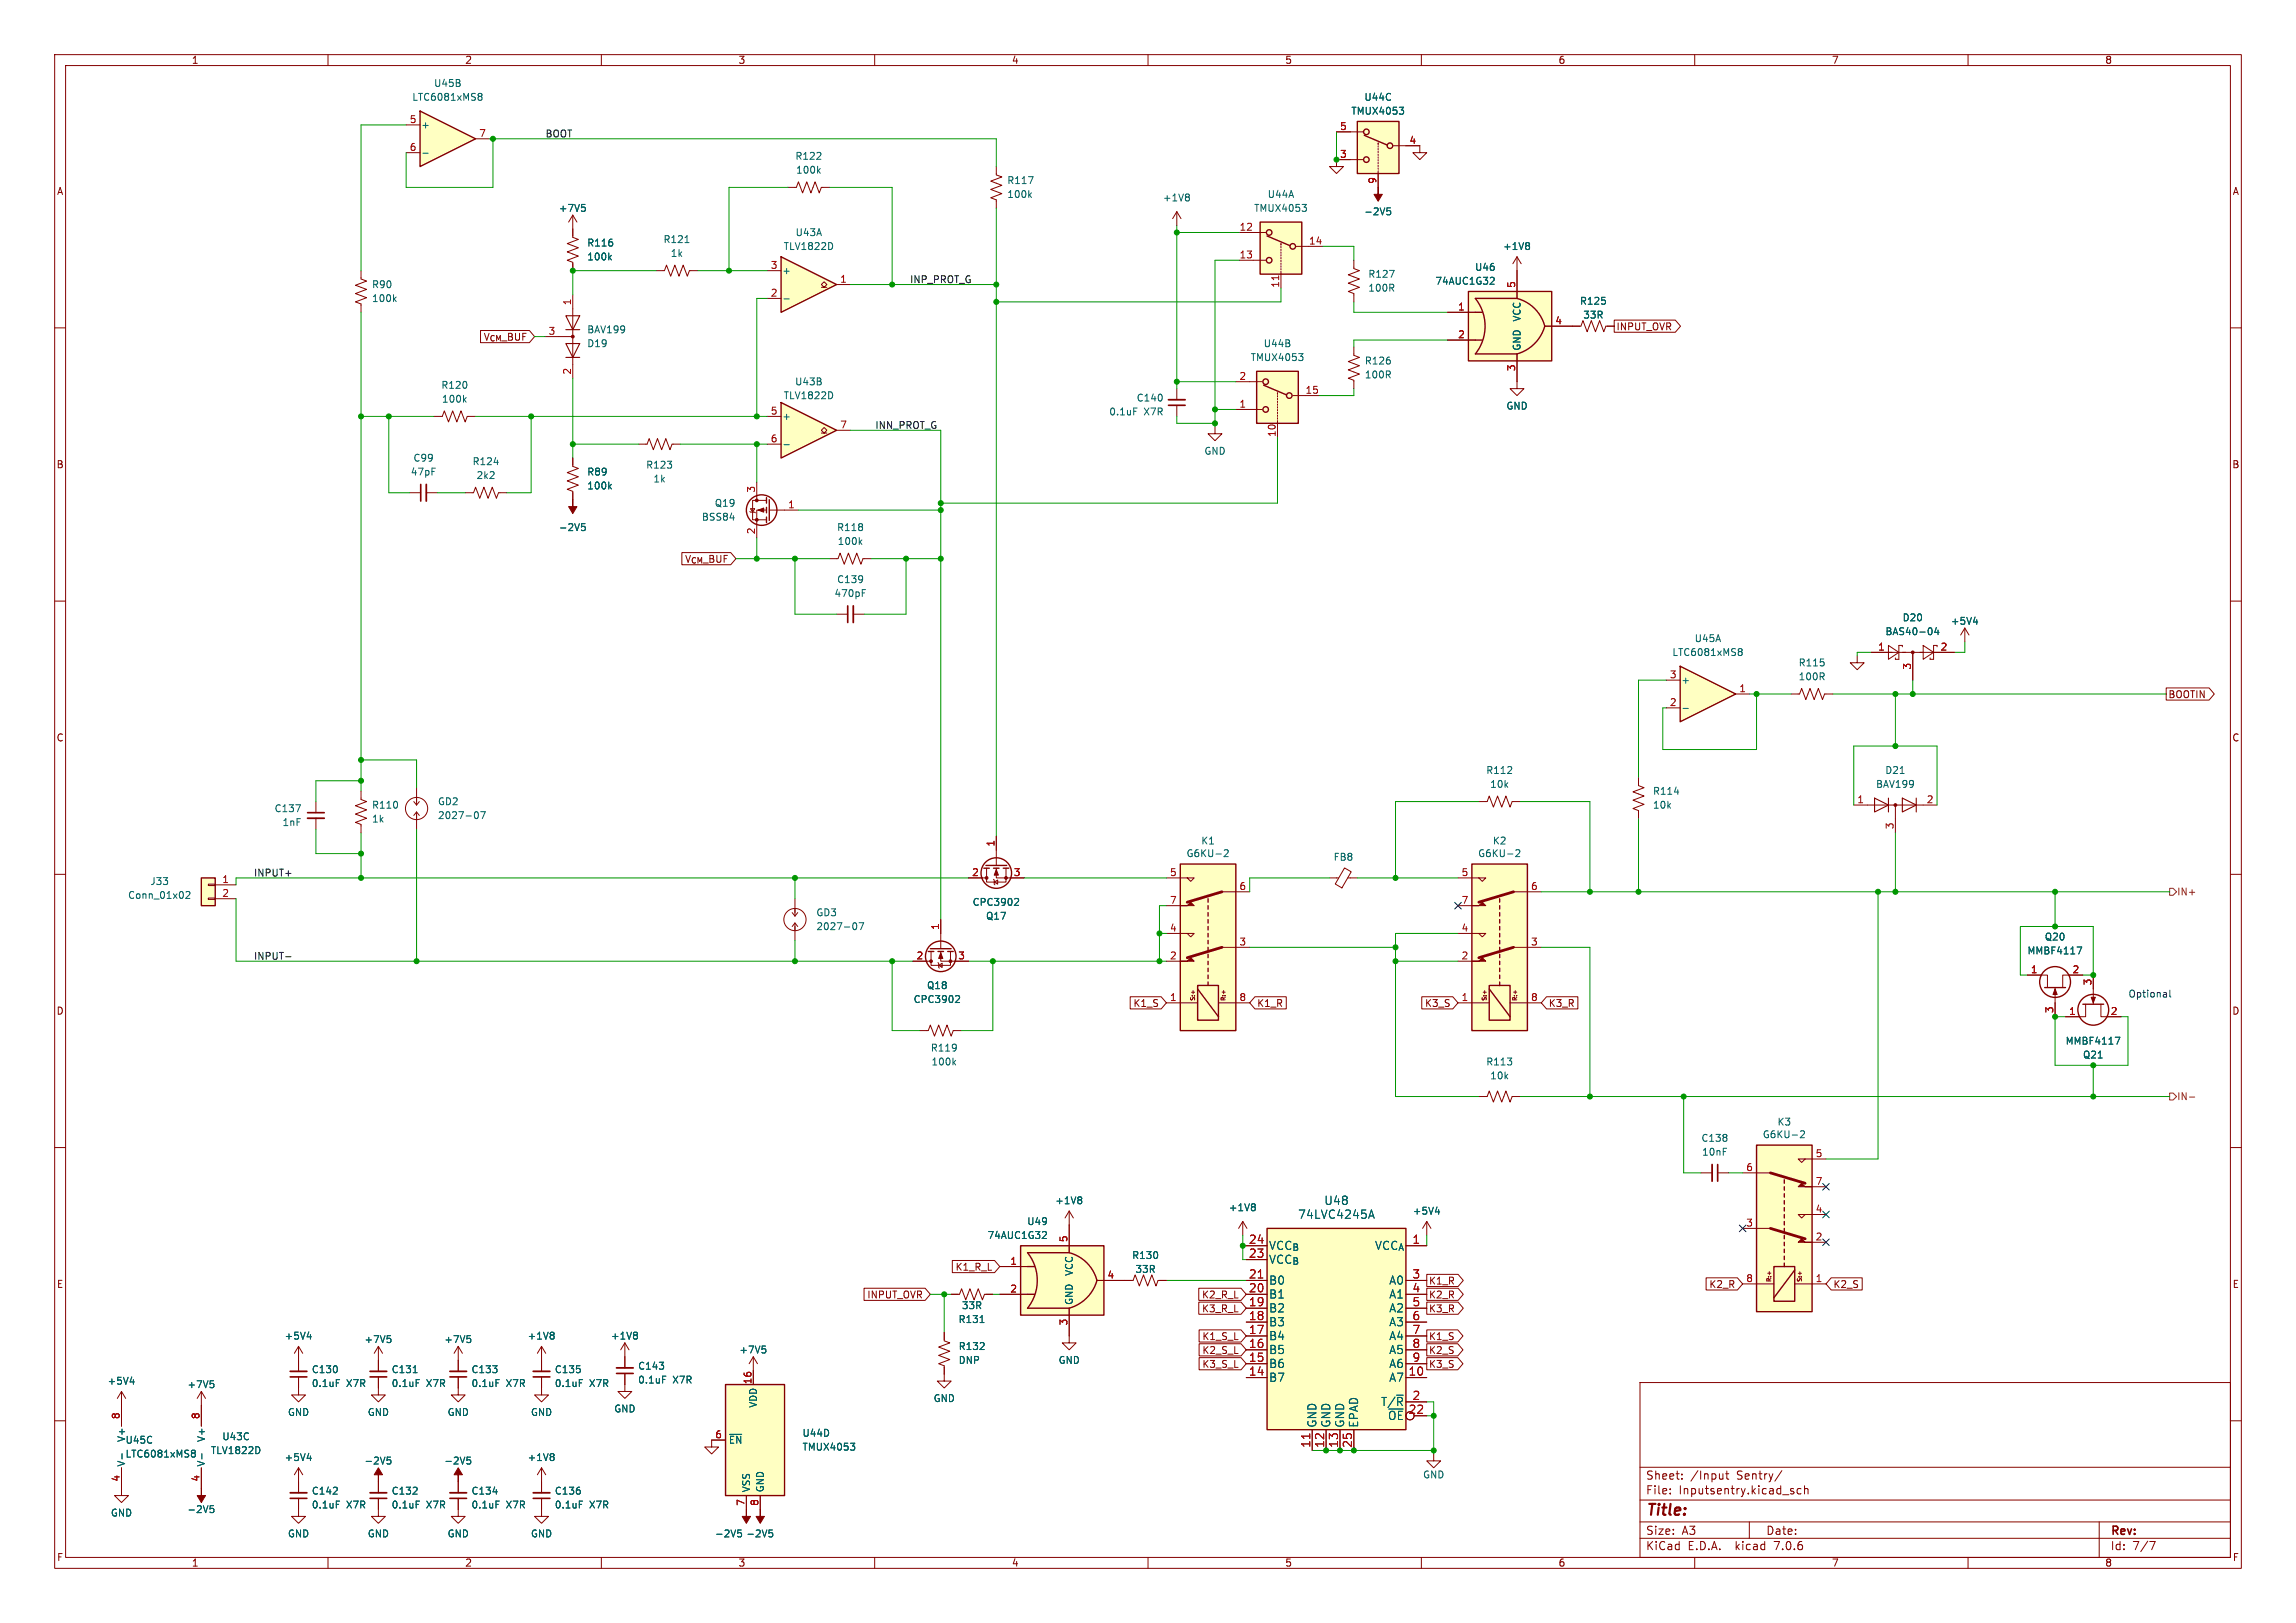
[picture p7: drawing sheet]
<svg xmlns="http://www.w3.org/2000/svg" width="420mm" height="297mm" viewBox="0 0 420 297" stroke-linecap="round" stroke-linejoin="round" font-family="sans-serif">
<defs><g id="words">
<text font-size="2.8" fill="#840000" x="301" y="277.9">Title:</text>
<g font-size="2.1" fill="#006464">
<text x="242.1" y="220.7">U48</text>
<text x="237.4" y="223.2">74LVC4245A</text>
<text x="232" y="231.5">VCC_{B}</text>
<text x="232" y="228.9">VCC_{B}</text>
<text x="251.4" y="228.9">VCC_{A}</text>
<text x="232" y="237.8">B1</text>
<text x="232" y="235.3">B0</text>
<text x="254.1" y="235.3">A0</text>
<text x="254.1" y="237.8">A1</text>
<text x="232" y="245.5">B4</text>
<text x="232" y="242.9">B3</text>
<text x="232" y="240.4">B2</text>
<text x="254.1" y="240.4">A2</text>
<text x="254.1" y="242.9">A3</text>
<text x="254.1" y="245.5">A4</text>
<text x="232" y="250.5">B6</text>
<text x="232" y="248">B5</text>
<text x="254.1" y="248">A5</text>
<text x="254.1" y="250.5">A6</text>
<text x="232" y="253.1">B7</text>
<text x="252.6" y="257.5">T/~{R}</text>
<text x="254.1" y="253.1">A7</text>
<text x="241" y="261.4" transform="rotate(-90 241 261.4)">GND</text>
<text x="243.5" y="261.4" transform="rotate(-90 243.5 261.4)">GND</text>
<text x="246.1" y="261.4" transform="rotate(-90 246.1 261.4)">GND</text>
<text x="248.6" y="261.4" transform="rotate(-90 248.6 261.4)">EPAD</text>
<text x="253.8" y="260.1">~{OE}</text>
</g>
<g font-size="2.1" fill="#a90000">
<text x="228.4" y="227.7">24</text>
<text x="258.3" y="227.7">1</text>
<text x="228.4" y="230.3">23</text>
<text x="228.4" y="239.1">19</text>
<text x="228.4" y="236.6">20</text>
<text x="228.4" y="234.1">21</text>
<text x="258.3" y="234.1">3</text>
<text x="258.3" y="236.6">4</text>
<text x="258.3" y="239.1">5</text>
<text x="228.4" y="244.2">17</text>
<text x="228.4" y="241.7">18</text>
<text x="258.3" y="241.7">6</text>
<text x="258.3" y="244.2">7</text>
<text x="228.4" y="251.8">14</text>
<text x="228.4" y="249.3">15</text>
<text x="228.4" y="246.8">16</text>
<text x="257.6" y="251.8">10</text>
<text x="258.3" y="246.8">8</text>
<text x="258.3" y="249.3">9</text>
<text x="258.3" y="256.3">2</text>
<text x="257.6" y="258.8">22</text>
<text x="239.8" y="265" transform="rotate(-90 239.8 265)">11</text>
<text x="242.3" y="265" transform="rotate(-90 242.3 265)">12</text>
<text x="244.9" y="265" transform="rotate(-90 244.9 265)">13</text>
<text x="247.4" y="265" transform="rotate(-90 247.4 265)">25</text>
</g>
<g font-size="2.1" fill="#840000">
<text x="301" y="273.7">File:</text>
<text x="301" y="271">Sheet:</text>
<text x="307.1" y="273.7">Inputsentry.kicad_sch</text>
<text x="309.2" y="271">/Input</text>
<text x="317.7" y="271">Sentry/</text>
<text x="301" y="281.1">Size:</text>
<text x="307.6" y="281.1">A3</text>
<text x="323" y="281.1">Date:</text>
<text x="386" y="281.3">Rev:</text>
<text x="301" y="283.9">KiCad</text>
<text x="308.7" y="283.9">E.D.A.</text>
<text x="317.6" y="283.9">kicad</text>
<text x="324.8" y="283.9">7.0.6</text>
<text x="386" y="283.9">Id:</text>
<text x="390.1" y="283.9">7/7</text>
</g>
<g font-size="1.8" fill="#840000">
<text x="35" y="11.9">1</text>
<text x="85" y="11.9">2</text>
<text x="135" y="11.9">3</text>
<text x="185" y="11.9">4</text>
<text x="235" y="11.9">5</text>
<text x="285" y="11.9">6</text>
<text x="335" y="11.9">7</text>
<text x="385" y="11.9">8</text>
<text x="10.3" y="35.9">A</text>
<text x="408.3" y="35.9">A</text>
<text x="88.4" y="62.5">V_{CM}_BUF</text>
<text x="295.6" y="60.6">INPUT_OVR</text>
<text x="10.3" y="85.9">B</text>
<text x="408.2" y="85.9">B</text>
<text x="125.2" y="103.2">V_{CM}_BUF</text>
<text x="396.6" y="128">BOOTIN</text>
<text x="10.3" y="135.9">C</text>
<text x="408.2" y="135.9">C</text>
<text x="10.3" y="185.9">D</text>
<text x="207.2" y="184.5">K1_S</text>
<text x="229.9" y="184.5">K1_R</text>
<text x="260.6" y="184.5">K3_S</text>
<text x="283.2" y="184.5">K3_R</text>
<text x="408.2" y="185.9">D</text>
<text x="174.7" y="232.7">K1_R_L</text>
<text x="10.3" y="235.9">E</text>
<text x="158.5" y="237.8">INPUT_OVR</text>
<text x="219.8" y="237.8">K2_R_L</text>
<text x="261.3" y="235.3">K1_R</text>
<text x="261.3" y="237.8">K2_R</text>
<text x="312.6" y="235.9">K2_R</text>
<text x="335.3" y="235.9">K2_S</text>
<text x="408.3" y="235.9">E</text>
<text x="219.8" y="240.3">K3_R_L</text>
<text x="219.8" y="245.4">K1_S_L</text>
<text x="261.3" y="240.3">K3_R</text>
<text x="261.3" y="245.4">K1_S</text>
<text x="219.8" y="250.5">K3_S_L</text>
<text x="219.8" y="248">K2_S_L</text>
<text x="261.3" y="250.5">K3_S</text>
<text x="261.3" y="248">K2_S</text>
<text x="10.3" y="285.9">F</text>
<text x="35" y="286.9">1</text>
<text x="85" y="286.9">2</text>
<text x="135" y="286.9">3</text>
<text x="185" y="286.9">4</text>
<text x="235" y="286.9">5</text>
<text x="285" y="286.9">6</text>
<text x="335" y="286.9">7</text>
<text x="385" y="286.9">8</text>
<text x="408.3" y="285.9">F</text>
</g>
<g font-size="1.8" fill="#006464">
<text x="79.3" y="16.1">U45B</text>
<text x="75.3" y="18.6">LTC6081xMS8</text>
<text x="77" y="23.7">+</text>
<text x="247.1" y="21.2">TMUX4053</text>
<text x="249.5" y="18.6">U44C</text>
<text x="145.4" y="29.4">R122</text>
<text x="145.5" y="32">100k</text>
<text x="184.2" y="33.9">R117</text>
<text x="102.1" y="39">+7V5</text>
<text x="184.2" y="36.4">100k</text>
<text x="212.6" y="37.1">+1V8</text>
<text x="229.3" y="39">TMUX4053</text>
<text x="231.8" y="36.4">U44A</text>
<text x="249.5" y="39.6">-2V5</text>
<text x="107.3" y="45.3">R116</text>
<text x="107.3" y="47.9">100k</text>
<text x="121.3" y="44.7">R121</text>
<text x="122.6" y="47.2">1k</text>
<text x="143.3" y="45.9">TLV1822D</text>
<text x="145.4" y="43.4">U43A</text>
<text x="274.9" y="45.9">+1V8</text>
<text x="68" y="52.9">R90</text>
<text x="143" y="50.4">+</text>
<text x="250.2" y="51">R127</text>
<text x="250.2" y="53.6">100R</text>
<text x="262.5" y="52.3">74AUC1G32</text>
<text x="269.7" y="49.8">U46</text>
<text x="68" y="55.5">100k</text>
<text x="278.4" y="58.9" transform="rotate(-90 278.4 58.9)">VCC</text>
<text x="288.9" y="56">R125</text>
<text x="289.5" y="58.5">33R</text>
<text x="107.3" y="61.2">BAV199</text>
<text x="107.3" y="63.7">D19</text>
<text x="231.1" y="63.7">U44B</text>
<text x="278.4" y="64.3" transform="rotate(-90 278.4 64.3)">GND</text>
<text x="80.6" y="71.3">R120</text>
<text x="145.3" y="70.7">U43B</text>
<text x="228.7" y="66.3">TMUX4053</text>
<text x="249.6" y="66.9">R126</text>
<text x="249.6" y="69.4">100R</text>
<text x="80.8" y="73.9">100k</text>
<text x="143" y="77.1">+</text>
<text x="143.3" y="73.3">TLV1822D</text>
<text x="202.8" y="76.2">0.1uF</text>
<text x="207.8" y="73.7">C140</text>
<text x="209.2" y="76.2">X7R</text>
<text x="275.5" y="75.2">GND</text>
<text x="220.2" y="83.4">GND</text>
<text x="75" y="87.2">47pF</text>
<text x="75.5" y="84.7">C99</text>
<text x="86.3" y="85.3">R124</text>
<text x="87.1" y="87.9">2k2</text>
<text x="107.3" y="87.2">R89</text>
<text x="107.3" y="89.8">100k</text>
<text x="118.1" y="86">R123</text>
<text x="119.4" y="88.5">1k</text>
<text x="128.3" y="95.5">BSS84</text>
<text x="130.7" y="92.9">Q19</text>
<text x="102.1" y="97.4">-2V5</text>
<text x="153" y="97.4">R118</text>
<text x="153.1" y="99.9">100k</text>
<text x="153" y="106.9">C139</text>
<text x="152.5" y="109.4">470pF</text>
<text x="347.9" y="113.9">D20</text>
<text x="309.9" y="117.7">U45A</text>
<text x="344.8" y="116.4">BAS40-04</text>
<text x="356.8" y="114.5">+5V4</text>
<text x="305.8" y="120.2">LTC6081xMS8</text>
<text x="307.5" y="125.3">+</text>
<text x="328.9" y="122.1">R115</text>
<text x="328.9" y="124.7">100R</text>
<text x="271.8" y="141.8">R112</text>
<text x="344.8" y="141.8">D21</text>
<text x="50.1" y="148.8">C137</text>
<text x="68" y="148.2">R110</text>
<text x="80" y="147.5">GD2</text>
<text x="272.5" y="144.4">10k</text>
<text x="302.3" y="145.6">R114</text>
<text x="302.3" y="148.2">10k</text>
<text x="343.1" y="144.4">BAV199</text>
<text x="51.6" y="151.4">1nF</text>
<text x="68" y="150.7">1k</text>
<text x="80" y="150.1">2027-07</text>
<text x="219.6" y="154.7">K1</text>
<text x="273" y="154.7">K2</text>
<text x="216.9" y="157">G6KU-2</text>
<text x="243.9" y="157.7">FB8</text>
<text x="270.3" y="157">G6KU-2</text>
<text x="23.3" y="164.7">Conn_01x02</text>
<text x="27.4" y="162.2">J33</text>
<text x="149.2" y="167.9">GD3</text>
<text x="177.8" y="166">CPC3902</text>
<text x="149.2" y="170.4">2027-07</text>
<text x="180.3" y="168.5">Q17</text>
<text x="373.9" y="172.3">Q20</text>
<text x="370.8" y="174.9">MMBF4117</text>
<text x="167" y="183.7">CPC3902</text>
<text x="169.5" y="181.2">Q18</text>
<text x="377.8" y="191.4">MMBF4117</text>
<text x="170.2" y="192.6">R119</text>
<text x="170.3" y="195.2">100k</text>
<text x="271.8" y="195.2">R113</text>
<text x="272.5" y="197.7">10k</text>
<text x="380.9" y="193.9">Q21</text>
<text x="311.1" y="209.1">C138</text>
<text x="322.4" y="208.5">G6KU-2</text>
<text x="325" y="206.2">K3</text>
<text x="311.3" y="211.7">10nF</text>
<text x="192.9" y="220.6">+1V8</text>
<text x="224.7" y="221.8">+1V8</text>
<text x="180.6" y="226.9">74AUC1G32</text>
<text x="187.8" y="224.4">U49</text>
<text x="258.3" y="222.5">+5V4</text>
<text x="196.4" y="233.6" transform="rotate(-90 196.4 233.6)">VCC</text>
<text x="207" y="230.6">R130</text>
<text x="207.6" y="233.1">33R</text>
<text x="175.9" y="239.8">33R</text>
<text x="196.4" y="238.9" transform="rotate(-90 196.4 238.9)">GND</text>
<text x="52" y="245.3">+5V4</text>
<text x="66.6" y="246">+7V5</text>
<text x="81.2" y="246">+7V5</text>
<text x="96.4" y="245.3">+1V8</text>
<text x="111.7" y="245.3">+1V8</text>
<text x="175.2" y="242.3">R131</text>
<text x="56.9" y="251.5">C130</text>
<text x="71.5" y="251.5">C131</text>
<text x="86.2" y="251.5">C133</text>
<text x="101.4" y="251.5">C135</text>
<text x="116.6" y="250.8">C143</text>
<text x="135.2" y="247.9">+7V5</text>
<text x="175.3" y="247.2">R132</text>
<text x="175.3" y="249.8">DNP</text>
<text x="193.5" y="249.8">GND</text>
<text x="19.6" y="253.6">+5V4</text>
<text x="34.2" y="254.2">+7V5</text>
<text x="56.9" y="254">0.1uF</text>
<text x="63.4" y="254">X7R</text>
<text x="71.5" y="254">0.1uF</text>
<text x="78" y="254">X7R</text>
<text x="86.2" y="254">0.1uF</text>
<text x="92.6" y="254">X7R</text>
<text x="101.4" y="254">0.1uF</text>
<text x="107.8" y="254">X7R</text>
<text x="116.6" y="253.4">0.1uF</text>
<text x="123.1" y="253.4">X7R</text>
<text x="138.7" y="257.7" transform="rotate(-90 138.7 257.7)">VDD</text>
<text x="170.7" y="256.8">GND</text>
<text x="23.1" y="264" transform="rotate(-90 23.1 264)">V+</text>
<text x="37.7" y="264" transform="rotate(-90 37.7 264)">V+</text>
<text x="40.6" y="263.8">U43C</text>
<text x="52.6" y="259.3">GND</text>
<text x="67.2" y="259.3">GND</text>
<text x="81.8" y="259.3">GND</text>
<text x="97" y="259.3">GND</text>
<text x="112.3" y="258.7">GND</text>
<text x="146.7" y="263.1">U44D</text>
<text x="22.9" y="264.4">U45C</text>
<text x="22.9" y="266.9">LTC6081xMS8</text>
<text x="23.1" y="268.5" transform="rotate(-90 23.1 268.5)">V-</text>
<text x="37.7" y="268.5" transform="rotate(-90 37.7 268.5)">V-</text>
<text x="38.5" y="266.3">TLV1822D</text>
<text x="52" y="267.6">+5V4</text>
<text x="66.6" y="268.2">-2V5</text>
<text x="81.2" y="268.2">-2V5</text>
<text x="96.4" y="267.6">+1V8</text>
<text x="133.2" y="264.4">~{EN}</text>
<text x="146.7" y="265.7">TMUX4053</text>
<text x="56.9" y="273.7">C142</text>
<text x="71.5" y="273.7">C132</text>
<text x="86.2" y="273.7">C134</text>
<text x="101.4" y="273.7">C136</text>
<text x="137.4" y="273.2" transform="rotate(-90 137.4 273.2)">VSS</text>
<text x="139.9" y="273.2" transform="rotate(-90 139.9 273.2)">GND</text>
<text x="260.2" y="270.7">GND</text>
<text x="20.2" y="277.7">GND</text>
<text x="34.2" y="277.1">-2V5</text>
<text x="52.6" y="281.5">GND</text>
<text x="56.9" y="276.2">0.1uF</text>
<text x="63.4" y="276.2">X7R</text>
<text x="67.2" y="281.5">GND</text>
<text x="71.5" y="276.2">0.1uF</text>
<text x="78" y="276.2">X7R</text>
<text x="81.8" y="281.5">GND</text>
<text x="86.2" y="276.2">0.1uF</text>
<text x="92.6" y="276.2">X7R</text>
<text x="97" y="281.5">GND</text>
<text x="101.4" y="276.2">0.1uF</text>
<text x="107.8" y="276.2">X7R</text>
<text x="130.7" y="281.5">-2V5</text>
<text x="136.4" y="281.5">-2V5</text>
</g>
<g font-size="1.8" fill="#a90000">
<text x="74.9" y="22.6">5</text>
<text x="245" y="23.9">5</text>
<text x="74.9" y="27.7">6</text>
<text x="87.6" y="25.1">7</text>
<text x="245" y="29">3</text>
<text x="257.7" y="26.4">4</text>
<text x="251.8" y="33.7" transform="rotate(-90 251.8 33.7)">9</text>
<text x="226.7" y="42.3">12</text>
<text x="226.7" y="47.4">13</text>
<text x="239.4" y="44.8">14</text>
<text x="140.9" y="49.3">3</text>
<text x="153.6" y="51.8">1</text>
<text x="234.1" y="52.7" transform="rotate(-90 234.1 52.7)">11</text>
<text x="277.2" y="52.8" transform="rotate(-90 277.2 52.8)">5</text>
<text x="104.5" y="56" transform="rotate(-90 104.5 56)">1</text>
<text x="140.9" y="54.4">2</text>
<text x="266.6" y="56.9">1</text>
<text x="284.4" y="59.4">4</text>
<text x="100.3" y="61.3">3</text>
<text x="266.6" y="62">2</text>
<text x="104.5" y="68.7" transform="rotate(-90 104.5 68.7)">2</text>
<text x="226.6" y="69.6">2</text>
<text x="277.2" y="68" transform="rotate(-90 277.2 68)">3</text>
<text x="140.9" y="75.9">5</text>
<text x="226.6" y="74.7">1</text>
<text x="238.7" y="72.1">15</text>
<text x="140.9" y="81">6</text>
<text x="153.6" y="78.5">7</text>
<text x="233.4" y="80.1" transform="rotate(-90 233.4 80.1)">10</text>
<text x="138.2" y="90.2" transform="rotate(-90 138.2 90.2)">3</text>
<text x="144.1" y="93.1">1</text>
<text x="138.2" y="97.9" transform="rotate(-90 138.2 97.9)">2</text>
<text x="343.5" y="119.1">1</text>
<text x="354.9" y="119.1">2</text>
<text x="305.4" y="124.2">3</text>
<text x="349.6" y="122.6" transform="rotate(-90 349.6 122.6)">3</text>
<text x="305.4" y="129.3">2</text>
<text x="318.1" y="126.7">1</text>
<text x="339.7" y="147.1">1</text>
<text x="352.4" y="147.1">2</text>
<text x="182" y="155" transform="rotate(-90 182 155)">1</text>
<text x="346.5" y="151.8" transform="rotate(-90 346.5 151.8)">3</text>
<text x="40.6" y="161.7">1</text>
<text x="177.7" y="160.4">2</text>
<text x="185.3" y="160.4">3</text>
<text x="213.9" y="160.4">5</text>
<text x="267.3" y="160.4">5</text>
<text x="40.6" y="164.2">2</text>
<text x="213.9" y="165.5">7</text>
<text x="226.6" y="162.9">6</text>
<text x="267.3" y="165.5">7</text>
<text x="280" y="162.9">6</text>
<text x="171.8" y="170.3" transform="rotate(-90 171.8 170.3)">1</text>
<text x="213.9" y="170.6">4</text>
<text x="226.6" y="173.1">3</text>
<text x="267.3" y="170.6">4</text>
<text x="280" y="173.1">3</text>
<text x="167.6" y="175.6">2</text>
<text x="175.2" y="175.6">3</text>
<text x="213.9" y="175.6">2</text>
<text x="267.3" y="175.6">2</text>
<text x="371.4" y="178.2">1</text>
<text x="379" y="178.2">2</text>
<text x="213.9" y="183.3">1</text>
<text x="226.6" y="183.3">8</text>
<text x="267.3" y="183.3">1</text>
<text x="280" y="183.3">8</text>
<text x="375.7" y="185.5" transform="rotate(-90 375.7 185.5)">3</text>
<text x="378.4" y="185.8">1</text>
<text x="382.7" y="180.4" transform="rotate(-90 382.7 180.4)">3</text>
<text x="386" y="185.8">2</text>
<text x="319.3" y="214.4">6</text>
<text x="332" y="211.8">5</text>
<text x="332" y="222">4</text>
<text x="332" y="216.9">7</text>
<text x="195.3" y="227.4" transform="rotate(-90 195.3 227.4)">5</text>
<text x="319.3" y="224.5">3</text>
<text x="332" y="227.1">2</text>
<text x="184.7" y="231.5">1</text>
<text x="184.7" y="236.6">2</text>
<text x="202.5" y="234.1">4</text>
<text x="319.3" y="234.7">8</text>
<text x="332" y="234.7">1</text>
<text x="195.3" y="242.6" transform="rotate(-90 195.3 242.6)">3</text>
<text x="137.5" y="253.4" transform="rotate(-90 137.5 253.4)">16</text>
<text x="22" y="259.8" transform="rotate(-90 22 259.8)">8</text>
<text x="36.6" y="259.8" transform="rotate(-90 36.6 259.8)">8</text>
<text x="130.7" y="263.3">6</text>
<text x="22" y="271.2" transform="rotate(-90 22 271.2)">4</text>
<text x="36.6" y="271.2" transform="rotate(-90 36.6 271.2)">4</text>
<text x="136.3" y="275.7" transform="rotate(-90 136.3 275.7)">7</text>
<text x="138.8" y="275.7" transform="rotate(-90 138.8 275.7)">8</text>
</g>
<g font-size="1.8" fill="#0f0f0f">
<text x="99.7" y="25.2">BOOT</text>
<text x="166.4" y="51.9">INP_PROT_G</text>
<text x="160" y="78.6">INN_PROT_G</text>
<text x="46.4" y="160.5">INPUT+</text>
<text x="46.4" y="175.7">INPUT-</text>
</g>
<g font-size="1.8" fill="#725600">
<text x="398.2" y="164.1">IN+</text>
<text x="398.2" y="201.5">IN-</text>
</g>
<text font-size="1.8" fill="#0000c2" x="389.3" y="182.6">Optional</text>
<g font-size="1.1" fill="#840000">
<text x="218.8" y="183.3" transform="rotate(-90 218.8 183.3)">S:+</text>
<text x="224.4" y="183.3" transform="rotate(-90 224.4 183.3)">R:+</text>
<text x="272.1" y="183.3" transform="rotate(-90 272.1 183.3)">S:+</text>
<text x="277.7" y="183.3" transform="rotate(-90 277.7 183.3)">R:+</text>
<text x="324.2" y="234.7" transform="rotate(-90 324.2 234.7)">R:+</text>
<text x="329.8" y="234.7" transform="rotate(-90 329.8 234.7)">S:+</text>
</g>
</g></defs>
<g fill="none" stroke="#840000" stroke-width=".18">
<path d="M10 10h400v277h-400zM12 12h396v273h-396zM60 10v2M110 10v2M160 10v2M210 10v2M260 10v2M310 10v2M360 10v2M10 60h2M408 60h2M10 110h2"/>
<path d="M408 110h2M10 160h2M408 160h2M10 210h2M408 210h2M10 260h2M300 253h108v32h-108zM408 260h2M99.1 268.6l.7 1.3M99.1 268.6v2.5M99.1 268.6l-.8 1.3M300 278.5h108"/>
<path d="M300 274.5h108M300 268.5h108M305.5 273.2v.2M305.5 272.5v.1M307.7 270.5v.2M307.7 269.8v.1M315.2 269.7v1M315.2 270.5l-.1 .1M315.7 269.7h.5M315.9 269.2v1.3l.3 .2M320 278.5v3M325.9 269.1l-1.2 1.9"/>
<path d="M327.7 272.9l.4 .1 .1 .2-.3 .2h-.2M327.7 272.4l.4 .1M329.4 272.5l-.4-.1-.3 .3v.4l.2 .2h.5M330.1 272.5l.2-.1 .4 .1v.9M330.1 271.9v1.5M384 278.5v6.5M60 285v2M110 285v2M160 285v2M210 285v2M260 285v2M300 281.5h108"/>
<path d="M310 285v2M360 285v2M393.2 282.1h1l-.6 1.5"/>
</g>
<path d="M101.1 266l.3 .3-.3 .3 .3 .2v.2l-.3 .3" fill="none" stroke="#006464" stroke-width=".18"/>
<path d="M76.8 20.3l10.2 5.1-10.2 5.1z" fill="#ffffc2"/>
<path d="M76.8 20.3l10.2 5.1-10.2 5.1z" fill="none" stroke="#840000" stroke-width=".25"/>
<g fill="none" stroke="#840000" stroke-width=".18">
<path d="M74.3 22.9h2.5M74.3 27.9h2.5M87 25.4h2.5M104.8 39.4v4l1 .4-2 .8 2 .7-2 .8 2 .8-2 .7 1 .4v1.5M104.8 39.4l-.8 1.2M104.8 39.4l.7 1.2M342.3 119.4h15.2M345.4 118.1l1.9 1.3-1.9 1.3zM348 118.4v-.3h-.7v2.6h-.6v-.3M349.9 119.4v5.1M351.8 118.1l1.9 1.3-1.9 1.3zM354.3 118.1h-.6v2.6h-.6v-.3"/>
<path d="M359.4 114.9l-.8 1.3M359.4 114.9v2.6M359.4 114.9l.8 1.3M144.9 167l.5 .6M145.4 166.4v1.2M145.4 168.9v1.3M145.4 168.9l-.5 .6M145.4 168.9l.5 .6M145.9 167l-.5 .6M83.8 248.9v2.1M83.8 252v2"/>
<circle cx="145.4" cy="168.3" r="2.03"/>
</g>
<g fill="none" stroke="#006464" stroke-width=".18">
<path d="M87.6 17.6h.1M87.6 17.2l.3-.1 .2 .1 .1 .2-.3 .2M87.7 17.6h.2M87.7 17.6l-.1 .1M87.9 17.6l.3 .3-.1 .3-.2 .2-.3-.1M77.4 28h.9M106.4 37.4h.6M106.8 37.9l.3 .2v.3l-.3 .3M111.5 47.1l.3 .5M111.8 46.7l-.4 .5M353.4 115.1v.8M354.2 114.8l-.3 .9h.8"/>
<path d="M354.5 115.3v.8M361 113.8h.8M361.6 113.4v.8M90.7 252.5h.6M85.5 266.6h.6M85.5 267.2l.4-.1 .2 .3-.1 .5h-.5"/>
</g>
<g fill="#840000" stroke="#840000" stroke-width=".18">
<path d="M83.8 268.6l.8 1.3h-.8v1.2v-1.2h-.7z"/>
<circle cx="349.9" cy="119.4" r=".25"/>
</g>
<path d="M82.3 251h3" fill="none" stroke="#840000" stroke-width=".33"/>
<path d="M82.3 252h3" fill="none" stroke="#840000" stroke-width=".3"/>
<circle cx="146.7" cy="168.3" r=".25" fill="#840000"/>
<g fill="none" stroke="#840000" stroke-width=".18">
<path d="M66 49.5v1.6l1.1 .3-2.1 .8 2.1 .8-2.1 .7 2.1 .8-2.1 .7 1 .4v1.6M120 49.5h1.5l.4-1 .8 2 .7-2 .8 2 .8-2 .7 2 .4-1h1.5M79.4 76.2h1.5l.4-1 .7 2 .8-2 .8 2 .7-2 .8 2 .4-1h1.5M75.7 146.7l.5 .6M76.2 144.1v3.2M76.2 148.6v3.2M76.2 148.6l-.5 .6M76.2 148.6l.5 .6M76.7 146.7l-.5 .6M145.4 164.5v2.5M145.4 169.5v2.6M370.8 178.4h3.7v2.3"/>
<path d="M381 178.4h-3.7v2.3M375.9 180.7v5.4M195.6 221.6l.7 1.3M195.6 221.6v2.6M195.6 221.6l-.8 1.3M54.6 248.9v2.1M54.6 252v2M69.2 252v3.3h1.3l-1.3 1.2-1.3-1.2h1.3M69.2 246.4l-.7 1.2M69.2 246.4v4.6M69.2 246.4l.8 1.2M83.8 276.2v1.3h1.3l-1.3 1.3-1.3-1.3h1.3"/>
<circle cx="76.2" cy="148" r="2.03"/>
</g>
<g fill="none" stroke="#006464" stroke-width=".18">
<path d="M72.1 54.7l.4 .5M72.5 54.3l-.5 .5M125.3 44.4h.7M84.9 73.1l.4 .5M85.3 72.8l-.5 .4M87 148.6l.1-.1a.68 .68 0 0 1 .4 .7 .68 .68 0 0 1-.4 .6l-.1-.1M87.9 148.5h.9l-.6 1.3M156.2 168.9h.1a.68 .68 0 0 1 .4 .6 .68 .68 0 0 1-.4 .6h-.1M157.1 168.9h.9l-.6 1.2M379.9 173.3h.9l-.6 1.3M197.6 219l.3 .3-.3 .3 .3 .2v.2l-.3 .3M61.5 252.5h.6"/>
<path d="M70.8 244.4h.7M71.3 244.9l.2 .2v.3l-.2 .3M75.6 251.2h.7M76.1 252.5h.6M70.8 266.6h.7M70.8 267.2l.5-.1 .2 .3-.1 .5h-.6"/>
</g>
<g fill="#840000" stroke="#840000" stroke-width=".18">
<path d="M69.2 268.6l.8 1.3h-.8v1.2v-1.2h-.7z"/>
<path d="M375.9 181l.4 1h-.8z"/>
</g>
<g fill="none" stroke="#840000" stroke-width=".25">
<path d="M374 180.7h3.8"/>
<circle cx="375.9" cy="179.7" r="2.82"/>
</g>
<path d="M53.1 251h3M67.7 251h3" fill="none" stroke="#840000" stroke-width=".33"/>
<path d="M53.1 252h3M67.7 252h3" fill="none" stroke="#840000" stroke-width=".3"/>
<g fill="#ffffc2">
<path d="M188 236.9h1.2z"/>
<path d="M188 231.8h1.2z"/>
</g>
<path d="M188 239.4h7.6M188 229.2h7.6" fill="none" stroke="#ffffc2" stroke-width=".18"/>
<g fill="#ffffc2" stroke="#ffffc2" stroke-width=".18">
<path d="M186.7 228h15.2v12.7h-15.2z"/>
<path d="M36.8 160.7h2.6v5h-2.6z"/>
<path d="M321.3 209.6h10.2v30.4h-10.2z"/>
</g>
<g fill="none" stroke="#840000" stroke-width=".25">
<path d="M36.8 160.7h2.6v5h-2.6zM381 183.8h3.8M321.3 209.6h10.2v30.4h-10.2zM326.4 215.9v.6M326.4 217.2v.6M326.4 218.4v.7M326.4 219.7v.6M186.7 228h15.2v12.7h-15.2zM188 229.2h7.6a7.1 7.1 0 0 1 5.1 5.1 7.4 7.4 0 0 1-5.1 5.1h-7.6a8.1 8.1 0 0 0 0-10.2zM188 236.9h1.2M188 231.8h1.2M324.5 231.8h3.8v6.3h-3.8z"/>
<path d="M326.4 221v.6M326.4 222.2v.7M326.4 223.5v.7M326.4 224.8v.6M326.4 226.1v.6M326.4 227.3v.7M326.4 228.6v.6M326.4 229.9v.6M326.4 231.1v.7M328.3 232.4l-3.8 5.1"/>
<circle cx="382.9" cy="184.8" r="2.82"/>
</g>
<g fill="none" stroke="#840000" stroke-width=".18">
<path d="M57.8 146.7v2M57.8 149.7v2.1M66 144.8v1.5l1.1 .4-2.1 .7 2.1 .8-2.1 .8 2.1 .7-2.1 .8 1 .4v1.5M38.1 164.3h1.3v.3h-1.3zM38.1 161.8h1.3v.3h-1.3zM39.4 161.9h3.8M39.4 164.5h3.8M382.9 178.4v5.4M381.5 183.8v2.3h-3.7M384.3 183.8v2.3h3.7M311.1 214.6h2.1M314.2 214.6h2"/>
<path d="M318.8 214.6h5M330.2 212.1l-.6 .6-.7-.6h5.1M331.5 217.2h2.5M174 236.9h1.5l.4-1.1 .8 2.1 .7-2.1 .8 2.1 .7-2.1 .8 2.1 .4-1h1.5M182.9 231.8h5.1M182.9 236.9h5.1M195.6 239.4v6.3h-1.3l1.3 1.3 1.2-1.3h-1.2M195.6 224.2v5M200.7 234.3h6.6l.3-1 .8 2 .8-2 .7 2 .8-2 .8 2 .3-1h1.6M318.8 234.9h5.7M318.8 224.8h5M323.6 232.7v.6"/>
<path d="M328.3 234.9h5.7M329.2 232.7v.6M330.2 222.2l-.6 .7-.7-.7h5.1M331.5 227.3h2.5M54.6 246.4l-.8 1.2M54.6 246.4v2.5M54.6 246.4l.8 1.2M83.8 254v1.3h1.3l-1.3 1.2-1.3-1.2h1.3M83.8 246.4l-.7 1.2M83.8 246.4v2.5M83.8 246.4l.8 1.2M99.1 254v1.3h1.2l-1.2 1.2-1.3-1.2h1.3"/>
<path d="M99.1 246.4l.7 1.2M99.1 246.4v2.5M99.1 246.4l-.8 1.2M262.3 266.1v1.2h-1.3l1.3 1.3 1.2-1.3h-1.2"/>
</g>
<path d="M54.1 147.3h.9l-.6 1.2M34 163.3l.5-.2 .2 .4-.7 .9h.7M386.9 189.8h.9l-.6 1.3M329.4 207.1l.4-.2 .3 .4-.8 .9h.8M190.9 225.4h.4l.1 .3-.8 .9h.8M56.2 244.6h.8M56.8 244.2v.9M85.5 244.4h.6M85.9 244.9l.2 .2v.3l-.2 .3M101.1 243.8l.3 .2-.3 .3 .3 .3v.2l-.3 .3M179.3 242h.7" fill="none" stroke="#006464" stroke-width=".18"/>
<g fill="#840000" stroke="#840000" stroke-width=".18">
<path d="M382.5 182.5h.8l-.4 1z"/>
<path d="M328.9 227.3l.7-.6 .6 .6h1.3z"/>
<path d="M328.9 217.2l.7-.7 .6 .7h1.3z"/>
</g>
<path d="M323.8 214.6l6.4 1.9M323.8 224.8l6.4 1.9" fill="none" stroke="#840000" stroke-width=".51"/>
<path d="M56.3 149.7h3M313.2 213.1v3.1" fill="none" stroke="#840000" stroke-width=".33"/>
<path d="M56.3 148.7h3M314.2 213.1v3.1" fill="none" stroke="#840000" stroke-width=".3"/>
<path d="M142.9 47l10.1 5.1-10.1 5.1z" fill="#ffffc2"/>
<g fill="none" stroke="#840000" stroke-width=".25">
<path d="M142.9 47l10.1 5.1-10.1 5.1zM140.2 91.1v1M140.2 92.8v1.1M140.2 94.6v1M140.7 91.4v3.9M180 158.9h1M180.3 158.4h3.8M181.7 158.9h1.1M183.5 158.9h1M169.8 174.1h1M170.2 173.6h3.8M171.6 174.1h1"/>
<path d="M173.4 174.1h1M231.8 224.8h25.4v36.8h-25.4zM132.7 253.4h10.8v20.3h-10.8z"/>
<circle cx="139.3" cy="93.3" r="2.79"/>
<circle cx="182.2" cy="159.8" r="2.79"/>
<circle cx="172.1" cy="175" r="2.79"/>
</g>
<g fill="none" stroke="#840000" stroke-width=".18">
<path d="M144.1 34.3h1.6l.3-1 .8 2 .8-2 .7 2 .8-2 .8 2 .3-1h1.6M104.8 54v15.2M140.3 54.6h2.6M140.3 49.5h2.6M150.2 52.6h.5l-.5-.5 .5-.5 .6 .5-.6 .5h.6M153 52.1h2.6M99.7 61.6h5.1M215.3 71.1v2.1M215.3 74.2v2M74.9 90.2h2.1M78 90.2h2M85.1 90.2h1.5l.4-1 .8 2 .7-2 .8 2 .7-2 .8 2 .4-1h1.5"/>
<path d="M104.8 83.8v1.5l1 .4-2 .8 2 .7-2 .8 2 .8-2 .7 1 .4v1.5M116.8 81.3h1.6l.3-1 .8 2 .8-2 .7 2 .8-2 .8 2 .3-1h1.6M137.2 93.6l.1 .1h.7l.2 .2M137.3 93.1h.7l-.3 .6zM138.4 88.3v3.3M140.2 93.3h-1.8v5.1M140.2 91.6h-2.5v3.5h2.5M140.7 93.3h5.3M151.8 102.2h1.5l.4-1 .7 2.1 .8-2.1 .8 2.1 .7-2.1 .8 2.1 .4-1.1h1.5M153 112.4h2.1M156.1 112.4h2M180.5 158.9v2.5h3.5v-2.5"/>
<path d="M182.2 158.9v1.8h5.1M182.2 153v5.4M167 175.9h3.3M170.3 174.1v2.6h3.6v-2.6M171.6 176.1l.1 .2v.7l.1 .2M171.7 176.7l.6-.4v.7zM172.1 174.1v1.8h5.1M172.1 168.3v5.3M177.2 160.7h3.3M181.7 160.9l.2 .1v.8l.1 .1M181.9 161.4l.6-.4v.8zM168.3 188.6h1.5l.4-1 .7 2 .8-2 .8 2 .7-2 .8 2 .4-1h1.5"/>
<path d="M270.5 200.7h1.5l.4-1.1 .8 2.1 .7-2.1 .8 2.1 .8-2.1 .7 2.1 .4-1h1.5M227.3 223.5l.8 1.3M227.3 223.5v2.6M227.3 223.5l-.7 1.3M228 228h3.8M228 239.4h3.8M228 236.9h3.8M228 234.3h3.8M228 230.5h3.8M257.2 228h3.8M257.2 239.4h3.8M257.2 236.9h3.8"/>
<path d="M257.2 234.3h3.8M261 223.5l.7 1.3M261 223.5v2.6M261 223.5l-.8 1.3M22.2 254.6v6.4M22.2 254.6l-.7 1.3M22.2 254.6l.8 1.3M36.8 254.6l-.7 1.3M36.8 254.6v6.4M36.8 254.6l.8 1.3M137.8 248.3v5.1M137.8 248.3l-.8 1.3"/>
<path d="M137.8 248.3l.8 1.3M172.7 243.8v1.6l1 .3-2 .8 2 .8-2 .7 2 .8-2 .8 1 .3v2.8h-1.3l1.3 1.3 1.3-1.3h-1.3M228 252.1h3.8M228 249.6h3.8M228 247h3.8M228 244.5h3.8M228 241.9h3.8M257.2 252.1h3.8M257.2 249.6h3.8M257.2 247h3.8M257.2 244.5h3.8M257.2 241.9h3.8"/>
<path d="M257.2 256.5h3.8M258.7 259.1h2.3M22.2 268.6v5.1h1.3l-1.3 1.3-1.2-1.3h1.2M36.8 268.6v3.8M69.2 276.2v1.3h1.3l-1.3 1.3-1.3-1.3h1.3M83.8 271.1v2.1M83.8 274.2v2M99.1 276.2v1.3h1.2l-1.2 1.3-1.3-1.3h1.3M132.7 263.5h-2.5v1.3h-1.3l1.3 1.3 1.2-1.3h-1.2M136.5 273.7v2.5M139.1 273.7v2.5M240 261.6v3.8"/>
<path d="M242.6 261.6v3.8M245.1 261.6v3.8M247.6 261.6v3.8"/>
</g>
<g fill="none" stroke="#006464" stroke-width=".18">
<path d="M149.7 31.2l.3 .5M150 30.8l-.4 .5M143.4 54.7h1M152.2 44.6l.1 .3-.1 .6M207.4 74.7h.6M90.4 84.6h.8M106.4 95.8h.6M106.4 96.4l.4-.1 .3 .3-.1 .4h-.6M111.5 89l.3 .5M111.8 88.6l-.4 .5M157.3 99.2l.4 .4M157.7 98.8l-.5 .5"/>
<path d="M157.7 108.5h.5M157.7 107.9h.6M185.8 164.4l.4 .1 .1 .3-.8 .9h.8M174.4 194.4l.4 .5M174.8 194l-.5 .5M175 182.2l.4 .1 .1 .3-.8 .9h.8M229.4 220.3l.2 .2-.2 .3 .2 .3v.2l-.2 .3M250.4 222.9l.5-1.5 .5 1.5M250.5 222.5h.7M262.6 221.8h.7M263.2 221.3v.9M23.8 252.9h.8"/>
<path d="M24.4 252.5v.8M38.5 252.7h.6M38.9 253.2l.2 .2v.3l-.2 .2M139.4 246.3h.6M139.9 246.8l.2 .3v.3l-.2 .2M22.3 266v1M35.1 265.9h.1M35.1 265.4h.4l.2 .1v.2l-.2 .2M35.2 265.9h.3M35.2 265.9l-.1 .1M35.5 265.9l.2 .3v.3l-.2 .1h-.4M36.9 266v1"/>
<path d="M38.5 276.1l.4-.1 .2 .3-.1 .4h-.5M38.5 275.5h.6M47.4 264.9l.1 .4-.1 .5M90.2 273h.8M90.7 274.7h.6M133.5 262.5h2.2M135 280h.6M140.7 280h.6M155.6 264.1h.8l-.5 .5M156.1 264.6l.3 .2v.3l-.3 .3M135 280.5h.4l.2 .2-.1 .5h-.5M140.7 280.5h.4l.3 .2-.2 .5h-.5"/>
</g>
<g fill="#ffffc2" stroke="#ffffc2" stroke-width=".18">
<path d="M132.7 253.4h10.8v20.3h-10.8z"/>
<path d="M231.8 224.8h25.4v36.8h-25.4z"/>
</g>
<path d="M213.7 73.2h3.1M78 88.6v3.1M156.1 110.9v3M82.3 273.2h3" fill="none" stroke="#840000" stroke-width=".33"/>
<path d="M213.7 74.2h3.1M77 88.6v3.1M155.1 110.9v3M82.3 274.2h3" fill="none" stroke="#840000" stroke-width=".3"/>
<g fill="#840000" stroke="#840000" stroke-width=".18">
<path d="M182.2 159.1l.4 1h-.7z"/>
<path d="M139.1 276.2v1.3h.7l-.7 1.3-.8-1.3h.8z"/>
<path d="M136.5 276.2v1.3h.8l-.8 1.3-.7-1.3h.7z"/>
<path d="M172.1 174.4l.4 1h-.8z"/>
<path d="M104.8 91.4v1.3h.7l-.7 1.3-.8-1.3h.8z"/>
<path d="M36.8 272.4v1.3h.8l-.8 1.3-.7-1.3h.7z"/>
<path d="M138.7 93.3l1-.3v.7z"/>
<circle cx="184" cy="160.7" r=".25"/>
<circle cx="180.5" cy="160.7" r=".25"/>
<circle cx="173.9" cy="175.9" r=".25"/>
<circle cx="170.3" cy="175.9" r=".25"/>
<circle cx="104.8" cy="61.6" r=".25"/>
<circle cx="138.4" cy="95.1" r=".25"/>
<circle cx="138.4" cy="91.6" r=".25"/>
</g>
<path d="M230.2 233.9h.8M239.6 262.4v.8" fill="none" stroke="#a90000" stroke-width=".18"/>
<path d="M103.5 57.8h2.5l-1.2 2.5zM103.5 60.3h2.5M103.5 65.4h2.5M103.5 62.9h2.5l-1.2 2.5z" fill="none" stroke="#840000" stroke-width=".2"/>
<path d="M142.9 73.7l10.1 5-10.1 5.1z" fill="#ffffc2"/>
<g fill="none" stroke="#840000" stroke-width=".25">
<path d="M248.3 22.2h7.6v9.6h-7.6zM249.6 24.8l4.1 1.7M230.5 40.6h7.6v9.6h-7.6zM231.8 43.2l4.2 1.8M142.9 73.7l10.1 5-10.1 5.1zM215.9 158.1h10.2v30.5h-10.2zM269.2 158.1h10.2v30.5h-10.2zM221 164.5v.6M221 165.7v.7M221 167v.6M221 168.3v.6M221 169.5v.7"/>
<path d="M221 170.8v.7M221 172.1v.6M221 173.4v.6M221 174.6v.7M221 175.9v.6M221 177.2v.6M221 178.4v.7M221 179.7v.6M274.3 164.5v.6M274.3 165.7v.7M274.3 167v.6M274.3 168.3v.6"/>
<path d="M274.3 169.5v.7M274.3 170.8v.7M274.3 172.1v.6M274.3 173.4v.6M274.3 174.6v.7M274.3 175.9v.6M274.3 177.2v.6M274.3 178.4v.7M274.3 179.7v.6M219.1 180.3h3.8v6.4h-3.8zM219.1 181l3.8 5.1M272.4 180.3h3.8v6.4h-3.8z"/>
<path d="M272.4 181l3.8 5.1"/>
<circle cx="249.9" cy="24.1" r=".51"/>
<circle cx="249.9" cy="29.2" r=".51"/>
<circle cx="254.3" cy="26.7" r=".51"/>
<circle cx="232.2" cy="42.5" r=".51"/>
<circle cx="232.2" cy="47.6" r=".51"/>
<circle cx="236.5" cy="45.1" r=".51"/>
</g>
<g fill="none" stroke="#840000" stroke-width=".18">
<path d="M182.2 30.5v1.5l1.1 .4-2.1 .7 2.1 .8-2.1 .8 2.1 .7-2.1 .8 1 .4v1.5M215.3 38.7l-.8 1.3M215.3 38.7v2.6M215.3 38.7l.7 1.3M244.5 24.1h4.8M249.3 29.2h-4.8v1.3h-1.3l1.3 1.3 1.2-1.3h-1.2M252.1 26.2v.2M252.1 26.7v.2M252.1 27.2v.2M252.1 27.7v.2M252.1 28.2v.2M252.1 28.7v.3"/>
<path d="M252.1 29.2v.3M252.1 29.7v.3M252.1 30.2v.3M252.1 30.7v.3M252.1 31.2v3.1M254.9 26.7h4.8v1.2h-1.3l1.3 1.3 1.3-1.3h-1.3M226.7 47.6h4.8M226.7 42.5h4.8M234.3 44.6v.2M234.3 45.1v.2M234.3 45.6v.2M234.3 46.1v.3"/>
<path d="M234.3 46.6v.3M234.3 47.1v.3M234.3 47.6v.3M234.3 48.1v.3M234.3 48.6v.3M234.3 49.1v.3M234.3 49.7v3M237.1 45.1h4.8M287.7 59.7h1.5l.4-1 .7 2 .8-2 .7 2 .8-2 .8 2 .4-1h1.5M140.3 76.2h2.6M150.2 79.2h.5l-.5-.5 .5-.5 .6 .5-.6 .5h.6M153 78.7h2.6"/>
<path d="M277.5 69.9v1.2h-1.3l1.3 1.3 1.3-1.3h-1.3M140.3 81.3h2.6M245.9 158.8l1.3 .7-1.7 3-1.3-.7zM270.5 146.7h1.5l.4-1 .8 2 .7-2 .8 2 .8-2 .7 2 .4-1h1.5M299.7 142.2v1.6l1 .3-2 .8 2 .8-2 .7 2 .8-2 .8 1 .3v1.6M213.4 170.8h5l-.6 .7-.6-.7M213.4 160.7h5l-.6 .6-.6-.6M213.4 175.9h2.5M213.4 165.7h2.5M223.5 173.4h5.1M223.5 163.2h5.1M243.2 160.7h1.7"/>
<path d="M246.5 160.7h1.8M266.7 170.8h5.1l-.7 .7-.6-.7M266.7 160.7h5.1l-.7 .6-.6-.6M266.7 175.9h2.5M266.7 165.7h2.5M276.9 173.4h5M276.9 163.2h5M213.4 183.5h5.7M218.2 181.3v.6M222.9 183.5h5.7M223.8 181.3v.5M266.7 183.5h5.7"/>
<path d="M271.6 181.3v.6M276.2 183.5h5.7M277.2 181.3v.5M54.6 254v1.3h1.3l-1.3 1.2-1.3-1.2h1.3M99.1 248.9v2.1M99.1 252v2M114.3 251.3v3.3h1.3l-1.3 1.3-1.3-1.3h1.3M114.3 245.7v4.6M114.3 245.7l.8 1.3M114.3 245.7l-.8 1.3M54.6 274.2v3.3h1.3l-1.3 1.3-1.3-1.3h1.3M54.6 268.6l-.8 1.3"/>
<path d="M54.6 268.6v4.6M54.6 268.6l.8 1.3M69.2 271.1v2.1M69.2 274.2v2M99.1 271.1v2.1M99.1 274.2v2"/>
</g>
<g fill="none" stroke="#006464" stroke-width=".18">
<path d="M256 19.6h.8l-.5 .5M188.1 32.3h.9l-.6 1.3M188.3 35.7l.4 .4M188.7 35.3l-.5 .5M217.3 35.5l.3 .2-.3 .3 .2 .2 .1 .3-.3 .3M238.2 37.4h.8l-.5 .5M238.7 37.9l.3 .2v.3l-.3 .3M253.7 38h.6M253.7 38.6l.5-.1 .2 .3-.1 .5h-.6M256.5 20.1l.3 .3v.3l-.3 .2M152.2 71.9l.1 .3-.1 .6M143.4 81.4h1"/>
<path d="M223.9 155.6l.5-.1 .3 .4-.8 .9h.8M277.3 155.6l.5-.1 .2 .4-.8 .9h.8M306.3 144.9h.8M106 252.5h.6M116.4 243.8l.2 .2-.2 .3 .2 .3v.2l-.2 .3M121.2 251.8h.6M56.2 266.9h.8M56.8 266.4v.9M61.5 274.7h.6M76.1 274.7h.6M106 274.7h.6"/>
</g>
<path d="M97.5 251h3.1M112.8 250.3h3M53.1 273.2h3M67.7 273.2h3M97.5 273.2h3.1" fill="none" stroke="#840000" stroke-width=".33"/>
<path d="M97.5 252h3.1M112.8 251.3h3M53.1 274.2h3M67.7 274.2h3M97.5 274.2h3.1" fill="none" stroke="#840000" stroke-width=".3"/>
<g fill="#ffffc2" stroke="#ffffc2" stroke-width=".18">
<path d="M248.3 22.2h7.6v9.6h-7.6z"/>
<path d="M230.5 40.6h7.6v9.6h-7.6z"/>
<path d="M269.2 158.1h10.2v30.5h-10.2z"/>
<path d="M215.9 158.1h10.2v30.5h-10.2z"/>
</g>
<g fill="#840000" stroke="#840000" stroke-width=".18">
<path d="M252.1 34.3v1.3h.8l-.8 1.2-.8-1.2h.8z"/>
<path d="M269.2 175.9h1.3l.6-.6 .7 .6z"/>
<path d="M269.2 165.7h1.3l.6-.6 .7 .6z"/>
<path d="M215.9 175.9h1.3l.6-.6 .6 .6z"/>
<path d="M215.9 165.7h1.3l.6-.6 .6 .6z"/>
</g>
<path d="M233.9 50.5v.7" fill="none" stroke="#a90000" stroke-width=".18"/>
<path d="M223.5 173.4l-6.3 1.9M223.5 163.2l-6.3 1.9M276.9 173.4l-6.4 1.9M276.9 163.2l-6.4 1.9" fill="none" stroke="#840000" stroke-width=".51"/>
<g fill="#ffffc2">
<path d="M269.9 62.2h1.2z"/>
<path d="M269.9 57.2h1.2z"/>
</g>
<path d="M269.9 54.6h7.6M269.9 64.8h7.6" fill="none" stroke="#ffffc2" stroke-width=".18"/>
<g fill="#ffffc2" stroke="#ffffc2" stroke-width=".18">
<path d="M268.6 53.3h15.2v12.7h-15.2z"/>
<path d="M229.9 67.9h7.6v9.6h-7.6z"/>
</g>
<g fill="none" stroke="#840000" stroke-width=".25">
<path d="M268.6 53.3h15.2v12.7h-15.2zM269.9 54.6h7.6a7.1 7.1 0 0 1 5.1 5.1 7.4 7.4 0 0 1-5.1 5.1h-7.6a8.1 8.1 0 0 0 0-10.2zM269.9 57.2h1.2M229.9 67.9h7.6v9.6h-7.6zM231.1 70.5l4.2 1.8M269.9 62.2h1.2"/>
<circle cx="231.5" cy="74.9" r=".51"/>
<circle cx="231.5" cy="69.9" r=".51"/>
<circle cx="235.8" cy="72.4" r=".51"/>
</g>
<g fill="none" stroke="#840000" stroke-width=".18">
<path d="M247.6 47.6v1.5l1.1 .4-2.1 .8 2.1 .8-2.1 .7 2.1 .8-2.1 .7 1 .4v1.5M264.8 57.2h5.1M277.5 47v7.6M277.5 47l.8 1.3M277.5 47l-.8 1.3M282.6 59.7h5.1M222.2 78.1v1.3h-1.2l1.2 1.2 1.3-1.2h-1.3M226.1 74.9h4.8M226.1 69.9h4.8M233.7 71.9v.2M233.7 72.4v.2M233.7 72.9v.3"/>
<path d="M233.7 73.4v.3M233.7 73.9v.3M233.7 74.4v.3M233.7 74.9v.3M233.7 75.4v.3M233.7 75.9v.3M233.7 76.5v.2M233.7 77v3M236.5 72.4h4.8M247.6 63.5v1.5l1.1 .4-2.1 .8 2.1 .7-2.1 .8 2.1 .8-2.1 .7 1 .4v1.5M264.8 62.2h5.1M277.5 64.8v5.1"/>
</g>
<path d="M254.2 49.5h.8l-.5 1.2M272.8 50.7l.4 .1 .1 .3-.8 .9h.8M279.6 44.4l.2 .2-.2 .3 .2 .3v.2l-.2 .3M237.6 64.7h.7l-.4 .5M238.1 65.2l.2 .2v.3l-.2 .3" fill="none" stroke="#006464" stroke-width=".18"/>
<path d="M307.3 121.9l10.2 5.1-10.2 5.1z" fill="#ffffc2"/>
<path d="M307.3 121.9l10.2 5.1-10.2 5.1z" fill="none" stroke="#840000" stroke-width=".25"/>
<g fill="none" stroke="#840000" stroke-width=".18">
<path d="M244.5 29.2h2.5M244.5 24.1h2.5M252.1 31.8v2.5M257.2 26.7h2.5M104.8 41.9v1.3M104.8 48.3v1.2M264.8 57.2h5.1M277.5 49.5v5.1M282.6 59.7h6.3M294 59.7h1.3M295.3 58.6h11.2l.9 1.1-.9 1.1h-11.2zM87.9 60.5h8.9l1 1.1-1 1.1h-8.9z"/>
<path d="M264.8 62.2h5.1M277.5 64.8v5.1M104.8 83.8v1.3M104.8 90.2v1.2M124.7 101.1h9l.9 1.1-.9 1.1h-9zM342.3 119.4h3.8M349.9 119.4v5.1M353.7 119.4h3.8M304.8 129.5h2.5M304.8 124.5h2.5M317.5 127h2.5M327.7 127h1.5l.4-1 .7 2 .8-2 .8 2 .7-2 .8 2 .4-1h1.5"/>
<path d="M339.7 120v1.3h1.3l-1.3 1.3-1.2-1.3h1.2M396.2 125.9h7.9l.9 1.1-.9 1.1h-7.9zM182.2 153v2.6M339.1 147.3h15.2M346.7 147.3v5.1M167 175.9h2.5M172.1 168.3v2.5M174.6 175.9h2.6M177.2 160.7h2.5M184.8 160.7h2.5M370.8 178.4h2.6M378.5 178.4h2.5"/>
<path d="M382.9 178.4v2.6M206.7 182.4h5.7l1 1.1-1 1.1h-5.7zM229.6 182.4h5.7v2.2h-5.7l-1-1.1zM260.1 182.4h5.6l1 1.1-1 1.1h-5.6zM282.9 182.4h5.7v2.2h-5.7l-1-1.1zM375.9 183.5v2.6M377.8 186.1h2.6M385.4 186.1h2.6M158.1 235.7h11.1l1 1.2-1 1.1h-11.1zM174 236.9h1.3M174.2 230.7h7.7l1 1.1-1 1.1h-7.7zM180.3 236.9h1.3"/>
<path d="M182.9 231.8h5.1M182.9 236.9h5.1M195.6 224.2v5M195.6 239.4v5.1M200.7 234.3h6.3M212.1 234.3h1.3M219.3 235.7h7.7l1 1.2-1 1.1h-7.7zM219.3 238.3h7.7l1 1.1-1 1.1h-7.7zM228 236.9h3.8M228 234.3h3.8M228 228h3.8M228 239.4h3.8"/>
<path d="M228 230.5h3.8M257.2 236.9h3.8M257.2 234.3h3.8M257.2 228h3.8M257.2 239.4h3.8M261 238.3h5.7l1 1.1-1 1.1h-5.7zM261 233.2h5.7l1 1.1-1 1.1h-5.7zM261 235.7h5.7l1 1.2-1 1.1h-5.7zM312.1 233.8h5.7l1 1.1-1 1.2h-5.7zM335 233.8h5.6v2.3h-5.6l-1-1.2zM22.2 257.2v3.8M36.8 257.2v3.8"/>
<path d="M54.6 248.9v2.1M54.6 252v2M69.2 248.9v2.1M69.2 252v2M83.8 248.9v2.1M83.8 252v2M99.1 248.9v2.1M99.1 252v2M114.3 248.3v2M114.3 251.3v2.1M137.8 250.8v2.6M172.7 243.8v1.3"/>
<path d="M172.7 250.2v1.3M219.3 243.4h7.7l1 1.1-1 1.1h-7.7zM219.3 248.4h7.7l1 1.2-1 1.1h-7.7zM219.3 245.9h7.7l1 1.1-1 1.1h-7.7zM228 252.1h3.8M228 249.6h3.8M228 247h3.8M228 244.5h3.8M228 241.9h3.8M257.2 252.1h3.8M257.2 249.6h3.8M257.2 247h3.8"/>
<path d="M257.2 244.5h3.8M257.2 241.9h3.8M257.2 256.5h3.8M258.7 259.1h2.3M261 248.4h5.7l.9 1.2-.9 1.1h-5.7zM261 245.9h5.7l.9 1.1-.9 1.1h-5.7zM261 243.4h5.7l.9 1.1-.9 1.1h-5.7zM22.2 268.6v3.8M36.8 268.6v3.8M54.6 271.1v2.1M54.6 274.2v2M69.2 271.1v2.1"/>
<path d="M69.2 274.2v2M83.8 271.1v2.1M83.8 274.2v2M99.1 271.1v2.1M99.1 274.2v2M130.2 263.5h2.5M136.5 273.7v2.5M139.1 273.7v2.5M240 261.6v3.8M242.6 261.6v3.8M245.1 261.6v3.8M247.6 261.6v3.8"/>
</g>
<g fill="none" stroke="#006464" stroke-width=".18">
<path d="M256 19.6h.8l-.5 .5M106.4 37.4h.6M106.8 37.9l.3 .2v.3l-.3 .3M253.7 38h.6M253.7 38.6l.5-.1 .2 .3-.1 .5h-.6M256.5 20.1l.3 .3v.3l-.3 .2M111.5 47.1l.3 .5M111.8 46.7l-.4 .5M272.8 50.7l.4 .1 .1 .3-.8 .9h.8M279.6 44.4l.2 .2-.2 .3 .2 .3v.2l-.2 .3M106.4 95.8h.6M106.4 96.4l.4-.1 .3 .3-.1 .4h-.6"/>
<path d="M111.5 89l.3 .5M111.8 88.6l-.4 .5M318.1 119.2h.1M318.1 118.8l.3-.1 .2 .1 .1 .2-.3 .2M318.2 119.2h.2M318.2 119.2l-.1 .1M318.4 119.2l.3 .3-.1 .3-.2 .2-.3-.1M353.4 115.1v.8M354.2 114.8l-.3 .9h.8M354.5 115.3v.8M361 113.8h.8M361.6 113.4v.8"/>
<path d="M307.9 129.6h.9M347.6 141.5h.7M185.8 164.4l.4 .1 .1 .3-.8 .9h.8M379.9 173.3h.9l-.6 1.3M175 182.2l.4 .1 .1 .3-.8 .9h.8M386.9 189.8h.9l-.6 1.3M197.6 219l.3 .3-.3 .3 .3 .2v.2l-.3 .3M190.9 225.4h.4l.1 .3-.8 .9h.8M229.4 220.3l.2 .2-.2 .3 .2 .3v.2l-.2 .3M250.4 222.9l.5-1.5 .5 1.5M250.5 222.5h.7M262.6 221.8h.7"/>
<path d="M263.2 221.3v.9M23.8 252.9h.8M24.4 252.5v.8M38.5 252.7h.6M38.9 253.2l.2 .2v.3l-.2 .2M56.2 244.6h.8M56.8 244.2v.9M61.5 252.5h.6M70.8 244.4h.7M71.3 244.9l.2 .2v.3l-.2 .3M75.6 251.2h.7M76.1 252.5h.6"/>
<path d="M85.5 244.4h.6M85.9 244.9l.2 .2v.3l-.2 .3M90.7 252.5h.6M101.1 243.8l.3 .2-.3 .3 .3 .3v.2l-.3 .3M106 252.5h.6M116.4 243.8l.2 .2-.2 .3 .2 .3v.2l-.2 .3M121.2 251.8h.6M139.4 246.3h.6M139.9 246.8l.2 .3v.3l-.2 .2M179.3 242h.7M22.3 266v1M35.1 265.9h.1"/>
<path d="M35.1 265.4h.4l.2 .1v.2l-.2 .2M35.2 265.9h.3M35.2 265.9l-.1 .1M35.5 265.9l.2 .3v.3l-.2 .1h-.4M36.9 266v1M38.5 276.1l.4-.1 .2 .3-.1 .4h-.5M38.5 275.5h.6M47.4 264.9l.1 .4-.1 .5M56.2 266.9h.8M56.8 266.4v.9M61.5 274.7h.6M70.8 266.6h.7"/>
<path d="M70.8 267.2l.5-.1 .2 .3-.1 .5h-.6M76.1 274.7h.6M85.5 266.6h.6M85.5 267.2l.4-.1 .2 .3-.1 .5h-.5M90.2 273h.8M90.7 274.7h.6M101.1 266l.3 .3-.3 .3 .3 .2v.2l-.3 .3M106 274.7h.6M133.5 262.5h2.2M135 280h.6M140.7 280h.6M155.6 264.1h.8l-.5 .5"/>
<path d="M156.1 264.6l.3 .2v.3l-.3 .3M135 280.5h.4l.2 .2-.1 .5h-.5M140.7 280.5h.4l.3 .2-.2 .5h-.5"/>
</g>
<path d="M342.9 146.1l2.5 1.2-2.5 1.3zM345.4 146.1v2.5M348 146.1l2.5 1.2-2.5 1.3zM350.5 146.1v2.5" fill="none" stroke="#840000" stroke-width=".2"/>
<circle cx="346.7" cy="147.3" r=".25" fill="#840000" stroke="#840000" stroke-width=".18"/>
<path d="M396.9 162.6h.6l.6 .6-.6 .6h-.6zM396.9 200h.6l.6 .7-.6 .6h-.6zM400.5 200.8h1" fill="none" stroke="#725600" stroke-width=".18"/>
<path d="M52.3 175.1h.9" fill="none" stroke="#0f0f0f" stroke-width=".18"/>
<path d="M396.9 181.2v1.1l.2 .2" fill="none" stroke="#0000c2" stroke-width=".18"/>
<g fill="none" stroke="#009600" stroke-width=".18">
<path d="M74.3 22.9h-8.3v26.6M89.5 25.4h92.7v5.1M90.2 25.4v8.9h-15.9v-6.4M144.1 34.3h-10.8v15.2M151.8 34.3h11.4v17.8M182.2 38.1v114.9M244.5 24.1v5.1M66 57.2v87.6M120 49.5h-15.2v4.5M127.6 49.5h12.7M140.3 54.6h-1.9v21.6M155.6 52.1h26.6"/>
<path d="M215.3 42.5h11.4M215.3 41.3v29.8M226.7 47.6h-4.5v30.5M234.3 52.7v2.5h-52.1M241.9 45.1h5.7v2.5M247.6 55.2v2h17.2M66 76.2h13.4M71.1 76.2v14h3.8M87 76.2h53.3M97.2 76.2v14h-4.5M97.8 61.6h1.9M104.8 69.2v14.6"/>
<path d="M155.6 78.7h16.5v89.6M215.3 76.2v1.3h6.9M215.3 69.9h10.8M222.2 74.9h3.9M247.6 71.1v1.3h-6.3M264.8 62.2h-17.2v1.3M80 90.2h5.1M104.8 81.3h12M124.5 81.3h15.8M138.4 81.3v7M138.4 98.4v3.8M146 93.3h26.1"/>
<path d="M233.7 80v12.1h-61.6M134.6 102.2h17.2M145.4 102.2v10.2h7.6M159.4 102.2h12.7M165.7 102.2v10.2h-7.6M342.3 119.4h-2.6v.6M359.4 117.5v1.9h-1.9M66 139.1h10.2v5M304.8 124.5h-5.1v17.7M320 127h7.7M321.3 127v10.2h-17.1v-7.7h.6M335.3 127h60.9"/>
<path d="M346.7 127v9.5M349.9 124.5v2.5M57.8 151.8v4.4h8.2M66 152.4v8.3M66 142.9h-8.2v3.8M76.2 151.8v24.1M270.5 146.7h-15.2v14M278.1 146.7h12.7v16.5M299.7 149.9v13.3M339.1 147.3v-10.8h15.2v10.8M346.7 152.4v10.8M43.2 164.5v11.4h123.8"/>
<path d="M145.4 160.7v3.8M145.4 172.1v3.8M163.2 175.9v12.7h5.1M177.2 175.9h36.2M177.2 160.7h-134v1.2M181.6 175.9v12.7h-5.7M187.3 160.7h26.1M212.1 170.8h1.3M213.4 165.7h-1.3v10.2M228.6 173.4h26.7M243.2 160.7h-14.6v2.5M248.3 160.7h18.4"/>
<path d="M255.3 175.9h11.4M266.7 170.8h-11.4v29.9h15.2M281.9 173.4h8.9v27.3M281.9 163.2h115M343.5 163.2v48.9h-9.5M370.8 178.4h-1.2v-8.9h13.3v8.9h-1.9M375.9 163.2v6.3M377.8 186.1h-1.9v8.8h13.4v-8.8h-1.3M382.9 194.9v5.8M278.1 200.7h118.8M308 200.7v13.9h3.1M316.2 214.6h2.6"/>
<path d="M170.2 236.9h3.8M172.7 236.9v6.9M181.6 236.9h1.3M213.4 234.3h14.6M227.3 226.1v4.4h.7M227.3 228h.7M261 226.1v1.9M261 256.5h1.3v9.6M261 259.1h1.3M240 265.4h22.3"/>
</g>
<path d="M266.1 165.1l1.2 1.2M267.3 165.1l-1.2 1.2M333.4 216.6l1.2 1.2M334.6 216.6l-1.2 1.2M318.2 224.2l1.2 1.2M319.4 224.2l-1.2 1.2M333.4 221.6l1.2 1.3M333.4 226.7l1.2 1.2M334.6 221.6l-1.2 1.3M334.6 226.7l-1.2 1.2" fill="none" stroke="#000084" stroke-width=".18"/>
<path d="M230.2 233.9h.8M239.6 262.4v.8" fill="none" stroke="#a90000" stroke-width=".18"/>
<g fill="#009600" stroke="#009600" stroke-width=".18">
<circle cx="66" cy="142.9" r=".46"/>
<circle cx="66" cy="139.1" r=".46"/>
<circle cx="145.4" cy="160.7" r=".46"/>
<circle cx="71.1" cy="76.2" r=".46"/>
<circle cx="66" cy="76.2" r=".46"/>
<circle cx="97.2" cy="76.2" r=".46"/>
<circle cx="104.8" cy="81.3" r=".46"/>
<circle cx="66" cy="160.7" r=".46"/>
<circle cx="76.2" cy="175.9" r=".46"/>
<circle cx="66" cy="156.2" r=".46"/>
<circle cx="182.2" cy="55.2" r=".46"/>
<circle cx="172.1" cy="92.1" r=".46"/>
<circle cx="172.1" cy="93.3" r=".46"/>
<circle cx="172.1" cy="102.2" r=".46"/>
<circle cx="215.3" cy="69.9" r=".46"/>
<circle cx="222.2" cy="74.9" r=".46"/>
<circle cx="222.2" cy="77.5" r=".46"/>
<circle cx="165.7" cy="102.2" r=".46"/>
<circle cx="138.4" cy="81.3" r=".46"/>
<circle cx="90.2" cy="25.4" r=".46"/>
<circle cx="104.8" cy="49.5" r=".46"/>
<circle cx="133.3" cy="49.5" r=".46"/>
<circle cx="172.7" cy="236.9" r=".46"/>
<circle cx="163.2" cy="175.9" r=".46"/>
<circle cx="145.4" cy="175.9" r=".46"/>
<circle cx="181.6" cy="175.9" r=".46"/>
<circle cx="145.4" cy="102.2" r=".46"/>
<circle cx="138.4" cy="102.2" r=".46"/>
<circle cx="138.4" cy="76.2" r=".46"/>
<circle cx="163.2" cy="52.1" r=".46"/>
<circle cx="182.2" cy="52.1" r=".46"/>
<circle cx="215.3" cy="42.5" r=".46"/>
<circle cx="244.5" cy="29.2" r=".46"/>
<circle cx="290.8" cy="200.7" r=".46"/>
<circle cx="255.3" cy="173.4" r=".46"/>
<circle cx="212.1" cy="170.8" r=".46"/>
<circle cx="212.1" cy="175.9" r=".46"/>
<circle cx="255.3" cy="160.7" r=".46"/>
<circle cx="299.7" cy="163.2" r=".46"/>
<circle cx="290.8" cy="163.2" r=".46"/>
<circle cx="255.3" cy="175.9" r=".46"/>
<circle cx="321.3" cy="127" r=".46"/>
<circle cx="346.7" cy="136.5" r=".46"/>
<circle cx="346.7" cy="127" r=".46"/>
<circle cx="349.9" cy="127" r=".46"/>
<circle cx="375.9" cy="186.1" r=".46"/>
<circle cx="382.9" cy="178.4" r=".46"/>
<circle cx="375.9" cy="169.5" r=".46"/>
<circle cx="308" cy="200.7" r=".46"/>
<circle cx="343.5" cy="163.2" r=".46"/>
<circle cx="346.7" cy="163.2" r=".46"/>
<circle cx="382.9" cy="200.7" r=".46"/>
<circle cx="375.9" cy="163.2" r=".46"/>
<circle cx="382.9" cy="194.9" r=".46"/>
<circle cx="245.1" cy="265.4" r=".46"/>
<circle cx="247.6" cy="265.4" r=".46"/>
<circle cx="227.3" cy="228" r=".46"/>
<circle cx="242.6" cy="265.4" r=".46"/>
<circle cx="262.3" cy="265.4" r=".46"/>
<circle cx="262.3" cy="259.1" r=".46"/>
</g>
<use href="#words"/>
</svg>
